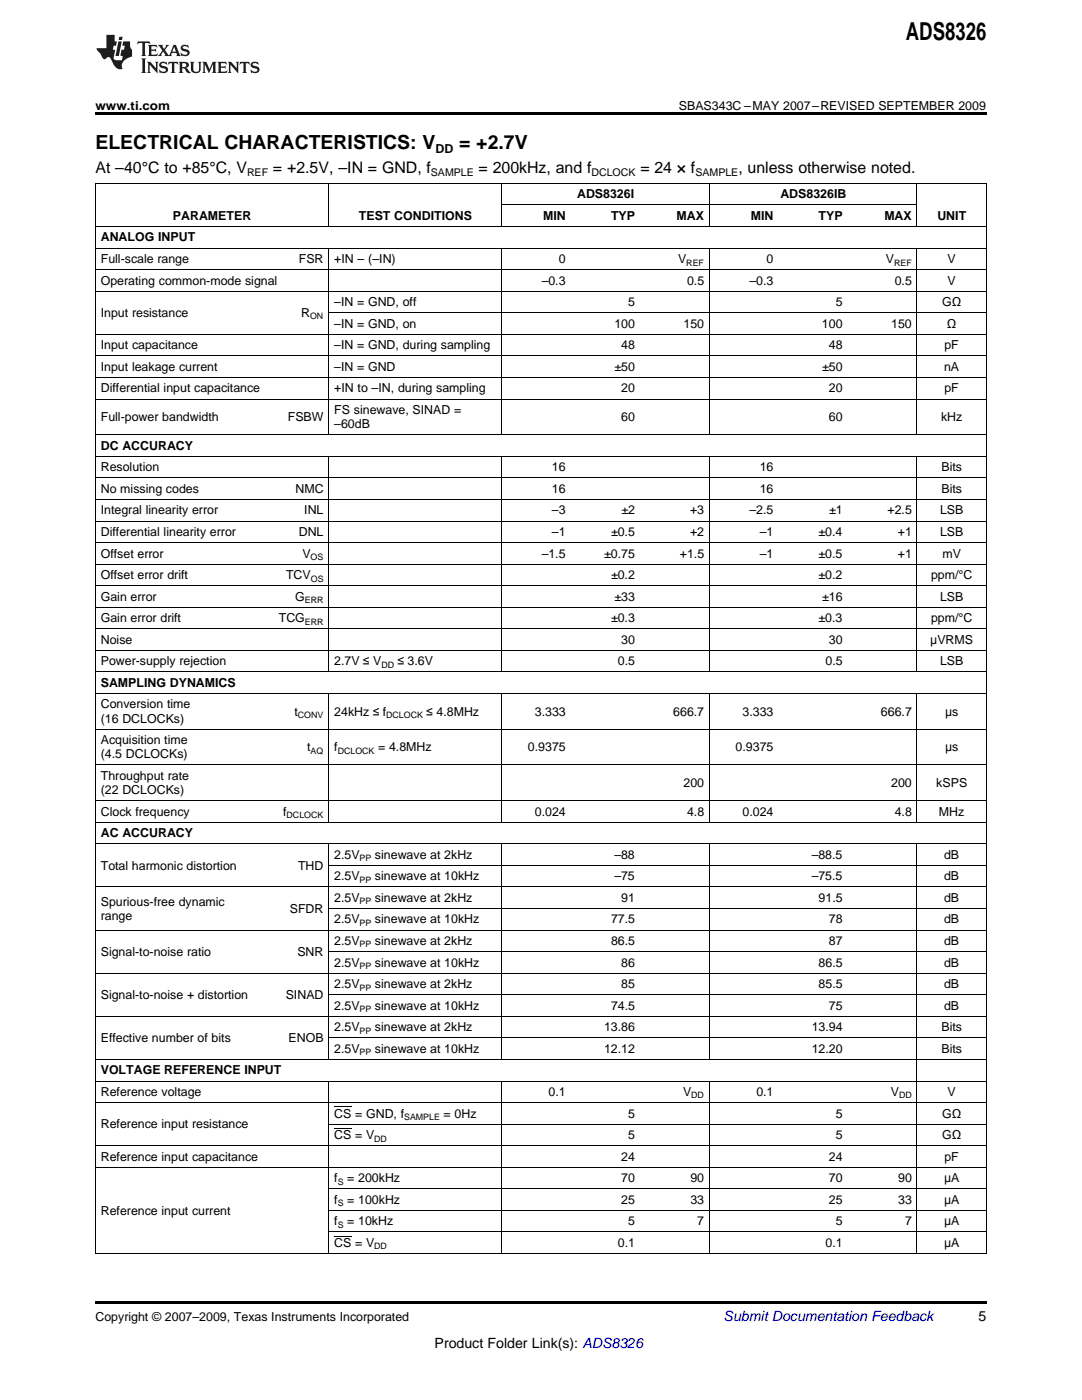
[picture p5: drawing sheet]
<svg xmlns="http://www.w3.org/2000/svg" width="216mm" height="279mm" viewBox="0 0 216 279" stroke-linecap="round" stroke-linejoin="round" font-family="sans-serif">
<defs><g id="words">
<text font-size="4.9" x="180.8" y="7.9">ADS8326</text>
<g font-size="3.9">
<text x="19" y="29.7">ELECTRICAL CHARACTERISTICS: V</text>
<text x="91.6" y="29.7">= +2.7V</text>
</g>
<g font-size="3.2">
<text x="19" y="34.4">At –40°C to +85°C, V</text>
<text x="54.5" y="34.4">= +2.5V, –IN = GND, f</text>
<text x="95.5" y="34.4">= 200kHz, and f</text>
<text x="127.8" y="34.4">= 24 × f</text>
<text x="147.3" y="34.4">, unless otherwise noted.</text>
</g>
<text font-size="2.8" fill="#0000c8" x="144.4" y="263.6">Submit Documentation Feedback</text>
<g font-size="2.8">
<text x="195.3" y="263.6">5</text>
<text x="86.7" y="269">Product Folder Link(s): ADS8326</text>
</g>
<g font-size="2.5">
<text x="19" y="21.9">www.ti.com.................................................................................................................................................. SBAS343C –MAY 2007–REVISED SEPTEMBER 2009</text>
<text x="86.9" y="30.5">DD</text>
<text x="115.1" y="39.6">ADS8326I</text>
<text x="155.7" y="39.6">ADS8326IB</text>
<text x="34.5" y="43.9">PARAMETER</text>
<text x="71.6" y="43.9">TEST CONDITIONS</text>
<text x="108.4" y="43.9">MIN</text>
<text x="121.9" y="43.9">TYP</text>
<text x="135" y="43.9">MAX</text>
<text x="149.8" y="43.9">MIN</text>
<text x="163.3" y="43.9">TYP</text>
<text x="176.5" y="43.9">MAX</text>
<text x="187" y="43.9">UNIT</text>
<text x="20.1" y="48.2">ANALOG INPUT</text>
<text x="20.1" y="52.5">Full-scale range</text>
<text x="59.6" y="52.5">FSR</text>
<text x="66.7" y="52.5">+IN – (–IN)</text>
<text x="111.5" y="52.5">0</text>
<text x="135.3" y="52.5">V</text>
<text x="153" y="52.5">0</text>
<text x="176.8" y="52.5">V</text>
<text x="189.1" y="52.5">V</text>
<text x="20.1" y="56.8">Operating common-mode signal</text>
<text x="108.1" y="56.8">–0.3</text>
<text x="137.1" y="56.8">0.5</text>
<text x="149.5" y="56.8">–0.3</text>
<text x="178.5" y="56.8">0.5</text>
<text x="189.1" y="56.8">V</text>
<text x="20.1" y="63.3">Input resistance</text>
<text x="60.1" y="63.3">R</text>
<text x="66.7" y="61.1">–IN = GND, off</text>
<text x="66.7" y="65.4">–IN = GND, on</text>
<text x="122.6" y="65.4">100</text>
<text x="125.3" y="61.1">5</text>
<text x="136.4" y="65.4">150</text>
<text x="164" y="65.4">100</text>
<text x="166.8" y="61.1">5</text>
<text x="177.8" y="65.4">150</text>
<text x="188" y="61.1">GΩ</text>
<text x="188.9" y="65.4">Ω</text>
<text x="20.1" y="69.7">Input capacitance</text>
<text x="66.7" y="69.7">–IN = GND, during sampling</text>
<text x="124" y="69.7">48</text>
<text x="165.4" y="69.7">48</text>
<text x="188.5" y="69.7">pF</text>
<text x="20.1" y="74">Input leakage current</text>
<text x="66.7" y="74">–IN = GND</text>
<text x="122.6" y="74">±50</text>
<text x="164" y="74">±50</text>
<text x="188.4" y="74">nA</text>
<text x="20.1" y="78.3">Differential input capacitance</text>
<text x="66.7" y="78.3">+IN to –IN, during sampling</text>
<text x="66.7" y="82.6">FS sinewave, SINAD =</text>
<text x="124" y="78.3">20</text>
<text x="165.4" y="78.3">20</text>
<text x="188.5" y="78.3">pF</text>
<text x="20.1" y="84">Full-power bandwidth</text>
<text x="20.1" y="89.7">DC ACCURACY</text>
<text x="57.4" y="84">FSBW</text>
<text x="66.7" y="85.4">–60dB</text>
<text x="124" y="84">60</text>
<text x="165.4" y="84">60</text>
<text x="187.8" y="84">kHz</text>
<text x="20.1" y="94.1">Resolution</text>
<text x="110.1" y="94.1">16</text>
<text x="151.6" y="94.1">16</text>
<text x="187.9" y="94.1">Bits</text>
<text x="20.1" y="98.4">No missing codes</text>
<text x="58.9" y="98.4">NMC</text>
<text x="110.1" y="98.4">16</text>
<text x="151.6" y="98.4">16</text>
<text x="187.9" y="98.4">Bits</text>
<text x="20.1" y="102.7">Integral linearity error</text>
<text x="20.1" y="107">Differential linearity error</text>
<text x="59.6" y="107">DNL</text>
<text x="60.7" y="102.7">INL</text>
<text x="110.1" y="102.7">–3</text>
<text x="110.1" y="107">–1</text>
<text x="121.9" y="107">±0.5</text>
<text x="124" y="102.7">±2</text>
<text x="137.7" y="102.7">+3</text>
<text x="137.7" y="107">+2</text>
<text x="149.5" y="102.7">–2.5</text>
<text x="151.6" y="107">–1</text>
<text x="163.3" y="107">±0.4</text>
<text x="165.4" y="102.7">±1</text>
<text x="177.1" y="102.7">+2.5</text>
<text x="179.1" y="107">+1</text>
<text x="187.6" y="102.7">LSB</text>
<text x="187.6" y="107">LSB</text>
<text x="20.1" y="111.3">Offset error</text>
<text x="60.4" y="111.3">V</text>
<text x="108.1" y="111.3">–1.5</text>
<text x="120.5" y="111.3">±0.75</text>
<text x="135.6" y="111.3">+1.5</text>
<text x="151.6" y="111.3">–1</text>
<text x="163.3" y="111.3">±0.5</text>
<text x="179.1" y="111.3">+1</text>
<text x="188.1" y="111.3">mV</text>
<text x="20.1" y="115.6">Offset error drift</text>
<text x="20.1" y="119.9">Gain error</text>
<text x="57.1" y="115.6">TCV</text>
<text x="58.9" y="119.9">G</text>
<text x="121.9" y="115.6">±0.2</text>
<text x="122.6" y="119.9">±33</text>
<text x="163.3" y="115.6">±0.2</text>
<text x="164" y="119.9">±16</text>
<text x="185.8" y="115.6">ppm/°C</text>
<text x="187.6" y="119.9">LSB</text>
<text x="20.1" y="124.2">Gain error drift</text>
<text x="55.6" y="124.2">TCG</text>
<text x="121.9" y="124.2">±0.3</text>
<text x="163.3" y="124.2">±0.3</text>
<text x="185.8" y="124.2">ppm/°C</text>
<text x="20.1" y="128.5">Noise</text>
<text x="124" y="128.5">30</text>
<text x="165.4" y="128.5">30</text>
<text x="185.6" y="128.5">μVRMS</text>
<text x="20.1" y="132.8">Power-supply rejection</text>
<text x="20.1" y="137.1">SAMPLING DYNAMICS</text>
<text x="66.7" y="132.8">2.7V ≤ V</text>
<text x="79.3" y="132.8">≤ 3.6V</text>
<text x="123.3" y="132.8">0.5</text>
<text x="164.7" y="132.8">0.5</text>
<text x="187.6" y="132.8">LSB</text>
<text x="20.1" y="141.4">Conversion time</text>
<text x="58.8" y="142.8">t</text>
<text x="66.7" y="142.8">24kHz ≤ f</text>
<text x="85.1" y="142.8">≤ 4.8MHz</text>
<text x="106.7" y="142.8">3.333</text>
<text x="134.3" y="142.8">666.7</text>
<text x="148.2" y="142.8">3.333</text>
<text x="175.8" y="142.8">666.7</text>
<text x="188.6" y="142.8">μs</text>
<text x="20.1" y="144.2">(16 DCLOCKs)</text>
<text x="20.1" y="148.5">Acquisition time</text>
<text x="61.3" y="149.9">t</text>
<text x="66.7" y="149.9">f</text>
<text x="75.5" y="149.9">= 4.8MHz</text>
<text x="105.3" y="149.9">0.9375</text>
<text x="146.8" y="149.9">0.9375</text>
<text x="188.6" y="149.9">μs</text>
<text x="20.1" y="151.3">(4.5 DCLOCKs)</text>
<text x="20.1" y="155.6">Throughput rate</text>
<text x="20.1" y="158.5">(22 DCLOCKs)</text>
<text x="136.4" y="157.1">200</text>
<text x="177.8" y="157.1">200</text>
<text x="186.8" y="157.1">kSPS</text>
<text x="20.1" y="162.8">Clock frequency</text>
<text x="20.1" y="167.1">AC ACCURACY</text>
<text x="56.5" y="162.8">f</text>
<text x="106.7" y="162.8">0.024</text>
<text x="137.1" y="162.8">4.8</text>
<text x="148.2" y="162.8">0.024</text>
<text x="178.5" y="162.8">4.8</text>
<text x="187.4" y="162.8">MHz</text>
<text x="20.1" y="173.5">Total harmonic distortion</text>
<text x="59.5" y="173.5">THD</text>
<text x="66.7" y="171.4">2.5V</text>
<text x="74.8" y="171.4">sinewave at 2kHz</text>
<text x="122.6" y="171.4">–88</text>
<text x="162" y="171.4">–88.5</text>
<text x="188.4" y="171.4">dB</text>
<text x="66.7" y="175.7">2.5V</text>
<text x="66.7" y="180">2.5V</text>
<text x="74.8" y="175.7">sinewave at 10kHz</text>
<text x="74.8" y="180">sinewave at 2kHz</text>
<text x="122.6" y="175.7">–75</text>
<text x="124" y="180">91</text>
<text x="162" y="175.7">–75.5</text>
<text x="163.3" y="180">91.5</text>
<text x="188.4" y="175.7">dB</text>
<text x="188.4" y="180">dB</text>
<text x="20.1" y="180.7">Spurious-free dynamic</text>
<text x="20.1" y="183.6">range</text>
<text x="57.8" y="182.1">SFDR</text>
<text x="66.7" y="184.3">2.5V</text>
<text x="74.8" y="184.3">sinewave at 10kHz</text>
<text x="121.9" y="184.3">77.5</text>
<text x="165.4" y="184.3">78</text>
<text x="188.4" y="184.3">dB</text>
<text x="20.1" y="190.7">Signal-to-noise ratio</text>
<text x="59.3" y="190.7">SNR</text>
<text x="66.7" y="188.6">2.5V</text>
<text x="74.8" y="188.6">sinewave at 2kHz</text>
<text x="121.9" y="188.6">86.5</text>
<text x="165.4" y="188.6">87</text>
<text x="188.4" y="188.6">dB</text>
<text x="66.7" y="192.9">2.5V</text>
<text x="66.7" y="197.2">2.5V</text>
<text x="74.8" y="192.9">sinewave at 10kHz</text>
<text x="74.8" y="197.2">sinewave at 2kHz</text>
<text x="124" y="192.9">86</text>
<text x="124" y="197.2">85</text>
<text x="163.3" y="192.9">86.5</text>
<text x="163.3" y="197.2">85.5</text>
<text x="188.4" y="192.9">dB</text>
<text x="188.4" y="197.2">dB</text>
<text x="20.1" y="199.4">Signal-to-noise + distortion</text>
<text x="57" y="199.4">SINAD</text>
<text x="66.7" y="201.5">2.5V</text>
<text x="74.8" y="201.5">sinewave at 10kHz</text>
<text x="121.9" y="201.5">74.5</text>
<text x="165.4" y="201.5">75</text>
<text x="188.4" y="201.5">dB</text>
<text x="20.1" y="208">Effective number of bits</text>
<text x="57.6" y="208">ENOB</text>
<text x="66.7" y="205.8">2.5V</text>
<text x="74.8" y="205.8">sinewave at 2kHz</text>
<text x="120.5" y="205.8">13.86</text>
<text x="162" y="205.8">13.94</text>
<text x="187.9" y="205.8">Bits</text>
<text x="20.1" y="214.4">VOLTAGE REFERENCE INPUT</text>
<text x="66.7" y="210.1">2.5V</text>
<text x="74.8" y="210.1">sinewave at 10kHz</text>
<text x="120.5" y="210.1">12.12</text>
<text x="162" y="210.1">12.20</text>
<text x="187.9" y="210.1">Bits</text>
<text x="20.1" y="218.7">Reference voltage</text>
<text x="109.5" y="218.7">0.1</text>
<text x="136.3" y="218.7">V</text>
<text x="150.9" y="218.7">0.1</text>
<text x="177.8" y="218.7">V</text>
<text x="189.1" y="218.7">V</text>
<text x="20.1" y="225.2">Reference input resistance</text>
<text x="66.7" y="223">CS = GND, f</text>
<text x="66.7" y="227.3">CS = V</text>
<text x="88.5" y="223">= 0Hz</text>
<text x="125.3" y="223">5</text>
<text x="125.3" y="227.3">5</text>
<text x="166.8" y="223">5</text>
<text x="166.8" y="227.3">5</text>
<text x="188" y="223">GΩ</text>
<text x="188" y="227.3">GΩ</text>
<text x="20.1" y="231.6">Reference input capacitance</text>
<text x="124" y="231.6">24</text>
<text x="165.4" y="231.6">24</text>
<text x="188.5" y="231.6">pF</text>
<text x="66.7" y="235.9">f</text>
<text x="69.3" y="235.9">= 200kHz</text>
<text x="124" y="235.9">70</text>
<text x="137.8" y="235.9">90</text>
<text x="165.4" y="235.9">70</text>
<text x="179.2" y="235.9">90</text>
<text x="188.4" y="235.9">μA</text>
<text x="20.1" y="242.4">Reference input current</text>
<text x="66.7" y="240.2">f</text>
<text x="66.7" y="244.5">f</text>
<text x="69.3" y="240.2">= 100kHz</text>
<text x="69.3" y="244.5">= 10kHz</text>
<text x="124" y="240.2">25</text>
<text x="125.3" y="244.5">5</text>
<text x="137.8" y="240.2">33</text>
<text x="139.1" y="244.5">7</text>
<text x="165.4" y="240.2">25</text>
<text x="166.8" y="244.5">5</text>
<text x="179.2" y="240.2">33</text>
<text x="180.6" y="244.5">7</text>
<text x="188.4" y="240.2">μA</text>
<text x="188.4" y="244.5">μA</text>
<text x="66.7" y="248.8">CS = V</text>
<text x="123.3" y="248.8">0.1</text>
<text x="164.7" y="248.8">0.1</text>
<text x="188.4" y="248.8">μA</text>
<text x="19" y="263.6">Copyright © 2007–2009, Texas Instruments Incorporated</text>
</g>
<g font-size="2.1">
<text x="49.3" y="35.1">REF</text>
<text x="86" y="35.1">SAMPLE</text>
<text x="118" y="35.1">DCLOCK</text>
<text x="138.8" y="35.1">SAMPLE</text>
</g>
<g font-size="1.8">
<text x="136.9" y="53">REF</text>
<text x="178.4" y="53">REF</text>
<text x="61.9" y="63.7">ON</text>
<text x="62" y="111.8">OS</text>
<text x="62" y="116.1">OS</text>
<text x="60.8" y="120.4">ERR</text>
<text x="60.8" y="124.7">ERR</text>
<text x="76.1" y="133.3">DD</text>
<text x="59.4" y="143.3">CONV</text>
<text x="77" y="143.3">DCLOCK</text>
<text x="62" y="150.4">AQ</text>
<text x="67.4" y="150.4">DCLOCK</text>
<text x="57.2" y="163.3">DCLOCK</text>
<text x="71.8" y="171.9">PP</text>
<text x="71.8" y="176.2">PP</text>
<text x="71.8" y="180.5">PP</text>
<text x="71.8" y="184.8">PP</text>
<text x="71.8" y="189.1">PP</text>
<text x="71.8" y="193.4">PP</text>
<text x="71.8" y="197.7">PP</text>
<text x="71.8" y="202">PP</text>
<text x="71.8" y="206.3">PP</text>
<text x="71.8" y="210.6">PP</text>
<text x="137.9" y="219.2">DD</text>
<text x="179.4" y="219.2">DD</text>
<text x="74.7" y="227.8">DD</text>
<text x="80.6" y="223.5">SAMPLE</text>
<text x="67.4" y="236.4">S</text>
<text x="67.4" y="240.7">S</text>
<text x="67.4" y="245">S</text>
<text x="74.7" y="249.3">DD</text>
</g>
</g></defs>
<g fill="#231f20">
<path d="M27.5 8.3l-.1 .5 .4-.2h.6v.1v2.1l-.2 .4h1l-.3-.4v-2.1l.1-.1h.5l.5 .2-.2-.5zM29.5 9l.2 .3v1.5l-.2 .4h1.8l.2-.6a1.04 1.04 0 0 1-1.3 .2v-.7h.6l.3 .2v-.6l-.3 .2h-.6v-.6l.8-.1 .4 .3-.2-.5zM31.5 9l.9 1.1-.9 1.1h.8l-.2-.2 .5-.7 .4 .7-.2 .2h1.5l-.1-.2 .1-.4h.9l.1 .4-.2 .2h1l-.3-.3-.7-1.9h-.5l-.9 2-.8-1 .9-1h-.8l.1 .3-.3 .5-.4-.6 .2-.2zM34.7 9.3l.4 1h-.7zM36.3 9.1a.63 .63 0 0 0-.2 .7 .63 .63 0 0 0 .6 .4l.6 .2 .1 .2a.75 .75 0 0 1-.7 .4 .75 .75 0 0 1-.6-.5l.1 .7 .1-.1a1.11 1.11 0 0 0 1.5-.6 1.13 1.13 0 0 0-1.2-.8l-.1-.4a1.04 1.04 0 0 1 1.2 .2l-.2-.5-.1 .1-.5-.2zM28.2 11.7l.2 .3v2.2l-.2 .4h1l-.3-.4v-2.2l.3-.3zM29.3 12.3l.3 .4v1.5l-.3 .4h.8l-.2-.4v-1.3l1.5 1.7v-1.9l.2-.4h-.7l.2 .4v.9l-1.1-1.3zM32 12.5a.62 .62 0 0 0-.2 .7 .62 .62 0 0 0 .6 .4l.6 .1 .1 .3a.76 .76 0 0 1-.7 .3 .76 .76 0 0 1-.6-.4l.1 .7 .1-.1a1.11 1.11 0 0 0 1.5-.6 1.13 1.13 0 0 0-1.2-.8l-.1-.4a1.04 1.04 0 0 1 1.2 .2l-.2-.6-.1 .1-.5-.1zM33.7 12.3l-.2 .7a.61 .61 0 0 1 .8-.4v1.6l-.2 .4h.9l-.2-.4v-1.6a.63 .63 0 0 1 .8 .4l-.2-.7zM35.6 12.3l.3 .4v1.5l-.3 .4h1l-.2-.2v-.8l.5 .2a.76 .76 0 0 0 1.2 .7l-1-1a.58 .58 0 0 0 .6-.5 .58 .58 0 0 0-.5-.6zM36.4 12.7l.1-.1a.45 .45 0 0 1 .5 .1 .45 .45 0 0 1 .1 .5l-.7 .2zM37.9 12.3l.2 .2a2.17 2.17 0 0 0 .3 1.9 .99 .99 0 0 0 1.6-.6v-1.1l.2-.4h-.7l.2 .2a1.92 1.92 0 0 1-.2 1.8 .6 .6 0 0 1-.9-.5v-1.1l.2-.4zM40.4 12.3l.2 .4v1.5l-.2 .4h.7l-.2-.4v-1.4l.8 1.8 .8-1.8v1.4l-.2 .4h.9l-.2-.4v-1.5l.2-.4h-.8l-.6 1.5-.6-1.5zM43.4 12.3l.2 .4v1.5l-.2 .4h1.8l.2-.6a1.04 1.04 0 0 1-1.3 .2v-.7h.5l.4 .2v-.6l-.4 .2h-.5v-.7h.8l.3 .3-.1-.6zM45.5 12.3l.2 .4v1.5l-.2 .4h.7l-.2-.4v-1.3l1.5 1.7v-1.9l.2-.4h-.7l.2 .4v.9l-1.1-1.3zM47.9 12.3l-.1 .7a.61 .61 0 0 1 .8-.4v1.6l-.3 .4h1l-.3-.4 .1-1.6a.63 .63 0 0 1 .7 .4l-.1-.7zM50.2 12.5a.62 .62 0 0 0-.2 .7 .62 .62 0 0 0 .6 .4l.6 .1 .2 .3a.76 .76 0 0 1-.8 .3 .76 .76 0 0 1-.6-.4l.1 .7 .2-.1a1.11 1.11 0 0 0 1.5-.6 1.13 1.13 0 0 0-1.3-.8l-.1-.4a1.04 1.04 0 0 1 1.2 .2l-.1-.6-.2 .1-.5-.1z"/>
<path d="M21.2 7v2.6h-1.9l.1 .4 .7 .9a.91 .91 0 0 0 1 .9 .56 .56 0 0 1 .5-.4 .56 .56 0 0 1 .5 .3l.4 .8a1.53 1.53 0 0 0 1.9 1.2 1.54 1.54 0 0 1 1-2.1l.9-.3v-1.4a1.52 1.52 0 0 1-.3-1.6h-1.4l-.2 .8h.5l-.2 .8h-.4l-.2 1v.2l.4 .1-.2 .8a1.93 1.93 0 0 1-1.6-.2l.3-1.9h-.5l.2-.8h.4l.2-.8h-.4v-1.3zM23.6 8.3l-.6 2.9h.7l.6-2.9zM23.8 7.3l-.1 .7h.6l.2-.7z"/>
</g>
<path d="M19 22.5h177.8v.5h-177.8zM19 259.7h177.8v.5h-177.8z" fill="#000"/>
<g fill="none" stroke="#000" stroke-width=".2">
<path d="M19 36.6h177.8M19.1 36.5v213.6M65.6 36.5v8.7M100.1 36.5v8.7M141.6 36.5v8.7M183 36.5v8.7M196.8 36.5v213.6M19 58.1h177.8M19 53.8h177.8M19 49.5h177.8M19 45.2h177.8M65.6 49.5v37.2"/>
<path d="M100.1 49.5v37.2M100.2 40.9h82.8M141.6 49.5v37.2M183 49.5v37.2M19 79.6h177.8M19 75.3h177.8M19 71h177.8M19 66.7h177.8M65.7 62.4h131.1M19 99.7h177.8M19 95.4h177.8M19 91.1h177.8"/>
<path d="M19 86.8h177.8M65.6 91v43.1M100.1 91v43.1M141.6 91v43.1M183 91v43.1M19 116.9h177.8M19 112.6h177.8M19 108.3h177.8M19 104h177.8M19 138.4h177.8M19 134.1h177.8M19 129.8h177.8"/>
<path d="M19 125.5h177.8M19 121.2h177.8M65.6 138.4v25.6M100.1 138.4v25.6M141.6 138.4v25.6M183 138.4v25.6M19 159.8h177.8M19 152.7h177.8M19 145.5h177.8M19 177h177.8M19 168.4h177.8M19 164.1h177.8"/>
<path d="M65.6 168.3v43.1M65.7 172.7h131.1M100.1 168.3v43.1M141.6 168.3v43.1M183 168.3v81.8M19 194.2h177.8M19 185.6h177.8M65.7 198.5h131.1M65.7 189.9h131.1M65.7 181.3h131.1M19 215.7h177.8M19 211.4h177.8"/>
<path d="M19 202.8h177.8M65.6 215.7v34.4M65.7 207.1h131.1M100.1 215.7v34.4M141.6 215.7v34.4M19 233h177.8M19 228.7h177.8M19 220h177.8M65.7 237.3h131.1M65.7 224.3h131.1M66.7 225.2h3.4M66.7 220.9h3.4"/>
<path d="M19 250.2h177.8M65.7 245.9h131.1M65.7 241.6h131.1M66.7 246.7h3.4"/>
</g>
<use href="#words"/>
</svg>
